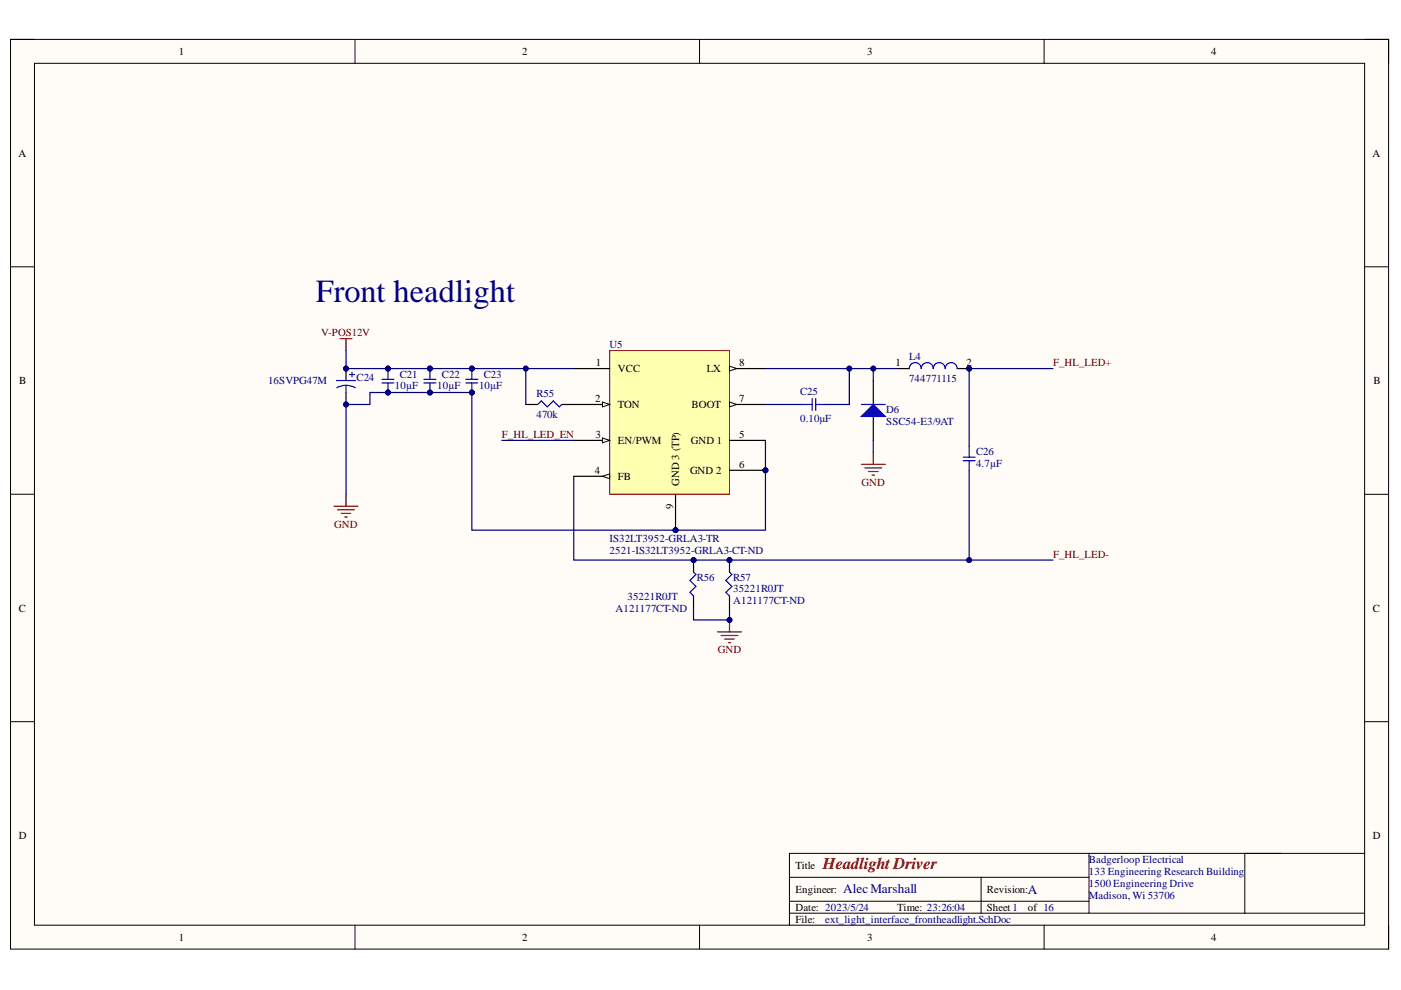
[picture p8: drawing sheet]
<svg xmlns="http://www.w3.org/2000/svg" width="297mm" height="210mm" viewBox="0 0 297 210" stroke-linecap="round" stroke-linejoin="round" font-family="sans-serif">
<defs><g id="words">
<text font-size="6.8" fill="#000080" x="67" y="64">Front headlight</text>
<text font-size="3.5" fill="#800000" x="174.5" y="184.3">Headlight Driver</text>
<g font-size="2.8" fill="#000080">
<text x="178.8" y="189.2">AlecMarshall</text>
<text x="217.9" y="189.5">A</text>
</g>
<g font-size="2.3">
<text x="37.9" y="11.7">1</text>
<text x="110.7" y="11.7">2</text>
<text x="183.9" y="11.7">3</text>
<text x="256.8" y="11.7">4</text>
<text x="3.9" y="33.3">A</text>
<text x="291" y="33.3">A</text>
<text x="126.3" y="77.6">1</text>
<text x="156.7" y="77.6">8</text>
<text x="189.9" y="77.6">1</text>
<text x="204.9" y="77.6">2</text>
<text x="4.1" y="81.4">B</text>
<text x="131" y="78.9">VCC</text>
<text x="149.9" y="78.9">LX</text>
<text x="291.2" y="81.4">B</text>
<text x="126.2" y="85.2">2</text>
<text x="131" y="86.5">TON</text>
<text x="146.6" y="86.5">BOOT</text>
<text x="156.7" y="85.2">7</text>
<text x="126.3" y="92.9">3</text>
<text x="131" y="94.2">EN/PWM</text>
<text x="146.5" y="94.2">GND 1</text>
<text x="156.7" y="92.9">5</text>
<text x="126.1" y="100.5">4</text>
<text x="131" y="101.8">FB</text>
<text x="146.3" y="100.5">GND 2</text>
<text x="156.7" y="99.3">6</text>
<text x="142.8" y="107.9" transform="rotate(-90 142.8 107.9)">9</text>
<text x="144" y="103" transform="rotate(-90 144 103)">GND 3 (TP)</text>
<text x="4" y="129.7">C</text>
<text x="291.1" y="129.7">C</text>
<text x="4" y="177.9">D</text>
<text x="291.1" y="177.9">D</text>
<text x="168.6" y="184.3">Title</text>
<text x="168.6" y="189.3">Engineer:</text>
<text x="209.2" y="189.3">Revision:</text>
<text x="168.6" y="193.1">Date: 2023/5/24</text>
<text x="168.6" y="195.7">File:</text>
<text x="190.2" y="193.1">Time: 23:26:04</text>
<text x="209.2" y="193.1">Sheet1</text>
<text x="217.9" y="193.1">of 16</text>
<text x="37.9" y="199.5">1</text>
<text x="110.7" y="199.5">2</text>
<text x="183.9" y="199.5">3</text>
<text x="256.8" y="199.5">4</text>
</g>
<g font-size="2.3" fill="#800000">
<text x="68.1" y="71.3">V-POS12V</text>
<text x="223.3" y="77.6">F_HL_LED+</text>
<text x="106.4" y="92.9">F_HL_LED_EN</text>
<text x="182.7" y="103.1">GND</text>
<text x="70.9" y="111.9">GND</text>
<text x="223.3" y="118.3">F_HL_LED-</text>
<text x="152.2" y="138.5">GND</text>
</g>
<g font-size="2.3" fill="#000080">
<text x="129.2" y="73.8">U5</text>
<text x="192.7" y="76.4">L4</text>
<text x="56.8" y="81.4">16SVPG47M</text>
<text x="75.6" y="80.7">C24</text>
<text x="83.7" y="82.5">10µF</text>
<text x="84.7" y="80.2">C21</text>
<text x="92.7" y="82.5">10µF</text>
<text x="93.7" y="80.2">C22</text>
<text x="101.6" y="82.5">10µF</text>
<text x="102.6" y="80.2">C23</text>
<text x="169.6" y="83.7">C25</text>
<text x="192.7" y="80.9">744771115</text>
<text x="113.7" y="84.2">R55</text>
<text x="113.7" y="88.5">470k</text>
<text x="169.6" y="89.4">0.10µF</text>
<text x="187.9" y="87.5">D6</text>
<text x="187.9" y="90.1">SSC54-E3/9AT</text>
<text x="206.9" y="96.5">C26</text>
<text x="206.9" y="99">4.7µF</text>
<text x="129.2" y="117.5">2521-IS32LT3952-GRLA3-CT-ND</text>
<text x="129.2" y="115">IS32LT3952-GRLA3-TR</text>
<text x="147.7" y="123.1">R56</text>
<text x="155.4" y="123.1">R57</text>
<text x="155.4" y="125.6">35221R0JT</text>
<text x="130.5" y="129.7">A121177CT-ND</text>
<text x="133" y="127.1">35221R0JT</text>
<text x="155.4" y="128.2">A121177CT-ND</text>
<text x="230.9" y="183">Badgerloop Electrical</text>
<text x="230.9" y="185.5">133 Engineering Research Building</text>
<text x="230.9" y="188.1">1500 Engineering Drive</text>
<text x="230.9" y="190.6">Madison, Wi 53706</text>
<text x="175" y="195.7">ext_light_interface_frontheadlight.SchDoc</text>
</g>
</g></defs>
<path d="M2.2 8.4h292.2v192.8h-292.2z" fill-rule="evenodd" fill="#fffcf8"/>
<path d="M2.2 8.4h292.2v192.8h-292.2z" fill="none" stroke="#000" stroke-width=".21"/>
<path d="M7.3 13.4h282v182.8h-282z" fill-rule="evenodd" fill="#fffcf8"/>
<g fill="none" stroke="#000" stroke-width=".21">
<path d="M2.2 8.3h5.1M7.3 13.4h282v182.8h-282zM75.3 8.3v5.1M148.3 8.3v5.1M221.4 8.4v5M289.3 8.4h5.1v5M2.2 56.6h5.1M289.3 56.6h5.1M2.2 104.8h5.1M289.3 104.8h5.1M2.2 153h5.1M289.3 153h5.1"/>
<path d="M75.3 196.2v5M148.3 196.2v5M167.4 186h63.5M167.4 193.6h121.9M167.4 191.1h63.5M208 186v7.6M221.4 196.2v5M230.9 180.9v12.7M263.9 180.9v12.7M289.3 180.9h-121.9v15.3M294.4 196.2v5"/>
</g>
<path d="M72.1 71.8h2.5M73.4 71.8v2.5M70.8 107.3h5.1M71.6 108.1h3.5M72.3 108.9h2.1M73.1 109.6h.5M73.4 104.8v2.5" fill="none" stroke="#800000" stroke-width=".25"/>
<circle cx="82.3" cy="78.1" r=".51" fill="#000080"/>
<circle cx="82.3" cy="78.1" r=".51" fill="none" stroke="#000080" stroke-width=".21"/>
<circle cx="82.3" cy="83.2" r=".51" fill="#000080"/>
<circle cx="82.3" cy="83.2" r=".51" fill="none" stroke="#000080" stroke-width=".21"/>
<circle cx="82.3" cy="78.1" r=".51" fill="#000080"/>
<circle cx="82.3" cy="78.1" r=".51" fill="none" stroke="#000080" stroke-width=".21"/>
<circle cx="82.3" cy="83.2" r=".51" fill="#000080"/>
<circle cx="82.3" cy="83.2" r=".51" fill="none" stroke="#000080" stroke-width=".21"/>
<path d="M82.3 78.1v2.3M81 81.2h2.5M81 80.4h2.5M82.3 81.2v2" fill="none" stroke="#00f" stroke-width=".25"/>
<circle cx="73.4" cy="78.1" r=".51" fill="#000080"/>
<circle cx="73.4" cy="78.1" r=".51" fill="none" stroke="#000080" stroke-width=".21"/>
<circle cx="73.4" cy="85.8" r=".51" fill="#000080"/>
<circle cx="73.4" cy="85.8" r=".51" fill="none" stroke="#000080" stroke-width=".21"/>
<path d="M73.4 78.1v2.6" fill="none" stroke="#000" stroke-width=".25"/>
<circle cx="73.4" cy="78.1" r=".51" fill="#000080"/>
<circle cx="73.4" cy="78.1" r=".51" fill="none" stroke="#000080" stroke-width=".21"/>
<path d="M73.4 83.2v2.6" fill="none" stroke="#000" stroke-width=".25"/>
<circle cx="73.4" cy="85.8" r=".51" fill="#000080"/>
<circle cx="73.4" cy="85.8" r=".51" fill="none" stroke="#000080" stroke-width=".21"/>
<path d="M74.1 79.4h1M74.6 78.9v1M71.3 80.7h4.1M73.4 81.7l1.2 .2 .7 .3M73.4 81.7l-.9 .1-1.1 .4M73.4 81.7v1.5" fill="none" stroke="#00f" stroke-width=".25"/>
<circle cx="91.1" cy="78.1" r=".51" fill="#000080"/>
<circle cx="91.1" cy="78.1" r=".51" fill="none" stroke="#000080" stroke-width=".21"/>
<circle cx="91.1" cy="83.2" r=".51" fill="#000080"/>
<circle cx="91.1" cy="83.2" r=".51" fill="none" stroke="#000080" stroke-width=".21"/>
<circle cx="91.1" cy="78.1" r=".51" fill="#000080"/>
<circle cx="91.1" cy="78.1" r=".51" fill="none" stroke="#000080" stroke-width=".21"/>
<circle cx="91.1" cy="83.2" r=".51" fill="#000080"/>
<circle cx="91.1" cy="83.2" r=".51" fill="none" stroke="#000080" stroke-width=".21"/>
<path d="M91.2 78.1v2.3M89.9 81.2h2.5M89.9 80.4h2.5M91.2 81.2v2" fill="none" stroke="#00f" stroke-width=".25"/>
<circle cx="100" cy="78.1" r=".51" fill="#000080"/>
<circle cx="100" cy="78.1" r=".51" fill="none" stroke="#000080" stroke-width=".21"/>
<circle cx="100" cy="83.2" r=".51" fill="#000080"/>
<circle cx="100" cy="83.2" r=".51" fill="none" stroke="#000080" stroke-width=".21"/>
<circle cx="100" cy="78.1" r=".51" fill="#000080"/>
<circle cx="100" cy="78.1" r=".51" fill="none" stroke="#000080" stroke-width=".21"/>
<circle cx="100" cy="83.2" r=".51" fill="#000080"/>
<circle cx="100" cy="83.2" r=".51" fill="none" stroke="#000080" stroke-width=".21"/>
<path d="M100 78.1v2.3M98.8 81.2h2.5M98.8 80.4h2.5M100 81.2v2M114 85.8l.8-.8 1.2 1.3 1.3-1.3 1.3 1.3 .5-.5M169.9 85.8h2.3M172.2 84.5v2.5M173 84.5v2.5M173 85.8h2" fill="none" stroke="#00f" stroke-width=".25"/>
<path d="M111.5 85.8h2.5M119.1 85.8h2.5" fill="none" stroke="#000" stroke-width=".25"/>
<circle cx="205.5" cy="78.1" r=".51" fill="#000080"/>
<circle cx="205.5" cy="78.1" r=".51" fill="none" stroke="#000080" stroke-width=".21"/>
<path d="M190.2 78.1h2.6M202.9 78.1h2.6" fill="none" stroke="#000" stroke-width=".25"/>
<circle cx="205.5" cy="78.1" r=".51" fill="#000080"/>
<circle cx="205.5" cy="78.1" r=".51" fill="none" stroke="#000080" stroke-width=".21"/>
<path d="M192.8 78.1a1.27 1.27 0 0 1 1.2-1.2 1.27 1.27 0 0 1 1.3 1.2 1.27 1.27 0 0 1 1.3-1.2 1.27 1.27 0 0 1 1.3 1.2 1.27 1.27 0 0 1 1.2-1.2 1.27 1.27 0 0 1 1.3 1.2 1.27 1.27 0 0 1 1.3-1.2 1.27 1.27 0 0 1 1.2 1.2M204.2 97.7h2.6M204.2 96.9h2.6M205.5 94.6v2.3M205.5 97.7v2" fill="none" stroke="#00f" stroke-width=".25"/>
<path d="M182.6 98.5h5.1M183.4 99.2h3.5M184.1 100h2.1M185.2 95.9v2.6M184.9 100.7h.5M152.1 134h5.1M152.9 134.7h3.5M153.6 135.5h2.1M154.4 136.3h.5M154.7 131.4v2.6" fill="none" stroke="#800000" stroke-width=".25"/>
<circle cx="154.7" cy="131.4" r=".51" fill="#000080"/>
<circle cx="154.7" cy="131.4" r=".51" fill="none" stroke="#000080" stroke-width=".21"/>
<path d="M162.3 93.4v19h-62.3v-29.2h-21.6v2.6h-5v19" fill="none" stroke="#000080" stroke-width=".25"/>
<circle cx="73.4" cy="85.8" r=".51" fill="#000080"/>
<circle cx="73.4" cy="85.8" r=".51" fill="none" stroke="#000080" stroke-width=".21"/>
<circle cx="82.3" cy="83.2" r=".51" fill="#000080"/>
<circle cx="82.3" cy="83.2" r=".51" fill="none" stroke="#000080" stroke-width=".21"/>
<circle cx="91.1" cy="83.2" r=".51" fill="#000080"/>
<circle cx="91.1" cy="83.2" r=".51" fill="none" stroke="#000080" stroke-width=".21"/>
<circle cx="100" cy="83.2" r=".51" fill="#000080"/>
<circle cx="100" cy="83.2" r=".51" fill="none" stroke="#000080" stroke-width=".21"/>
<circle cx="143.2" cy="112.4" r=".51" fill="#000080"/>
<circle cx="143.2" cy="112.4" r=".51" fill="none" stroke="#000080" stroke-width=".21"/>
<circle cx="162.3" cy="99.7" r=".51" fill="#000080"/>
<circle cx="162.3" cy="99.7" r=".51" fill="none" stroke="#000080" stroke-width=".21"/>
<path d="M111.5 78.1v7.7" fill="none" stroke="#000080" stroke-width=".25"/>
<circle cx="111.5" cy="78.1" r=".51" fill="#000080"/>
<circle cx="111.5" cy="78.1" r=".51" fill="none" stroke="#000080" stroke-width=".21"/>
<path d="M162.3 78.1h17.8v7.7h-5.1M106.4 93.4h15.2M162.3 85.8h7.6" fill="none" stroke="#000080" stroke-width=".25"/>
<circle cx="180.1" cy="78.1" r=".51" fill="#000080"/>
<circle cx="180.1" cy="78.1" r=".51" fill="none" stroke="#000080" stroke-width=".21"/>
<path d="M185.2 78.1v2.6" fill="none" stroke="#000080" stroke-width=".25"/>
<circle cx="185.2" cy="78.1" r=".51" fill="#000080"/>
<circle cx="185.2" cy="78.1" r=".51" fill="none" stroke="#000080" stroke-width=".21"/>
<path d="M205.5 99.7v19" fill="none" stroke="#000080" stroke-width=".25"/>
<circle cx="205.5" cy="118.8" r=".51" fill="#000080"/>
<circle cx="205.5" cy="118.8" r=".51" fill="none" stroke="#000080" stroke-width=".21"/>
<path d="M223.3 78.1h-17.8v16.5" fill="none" stroke="#000080" stroke-width=".25"/>
<circle cx="205.5" cy="78.1" r=".51" fill="#000080"/>
<circle cx="205.5" cy="78.1" r=".51" fill="none" stroke="#000080" stroke-width=".21"/>
<path d="M73.4 74.3v3.8h48.2" fill="none" stroke="#000080" stroke-width=".25"/>
<circle cx="73.4" cy="78.1" r=".51" fill="#000080"/>
<circle cx="73.4" cy="78.1" r=".51" fill="none" stroke="#000080" stroke-width=".21"/>
<circle cx="82.3" cy="78.1" r=".51" fill="#000080"/>
<circle cx="82.3" cy="78.1" r=".51" fill="none" stroke="#000080" stroke-width=".21"/>
<circle cx="91.1" cy="78.1" r=".51" fill="#000080"/>
<circle cx="91.1" cy="78.1" r=".51" fill="none" stroke="#000080" stroke-width=".21"/>
<circle cx="100" cy="78.1" r=".51" fill="#000080"/>
<circle cx="100" cy="78.1" r=".51" fill="none" stroke="#000080" stroke-width=".21"/>
<circle cx="111.5" cy="78.1" r=".51" fill="#000080"/>
<circle cx="111.5" cy="78.1" r=".51" fill="none" stroke="#000080" stroke-width=".21"/>
<path d="M121.6 101v17.7h101.7" fill="none" stroke="#000080" stroke-width=".25"/>
<circle cx="147" cy="118.8" r=".51" fill="#000080"/>
<circle cx="147" cy="118.8" r=".51" fill="none" stroke="#000080" stroke-width=".21"/>
<circle cx="154.7" cy="118.8" r=".51" fill="#000080"/>
<circle cx="154.7" cy="118.8" r=".51" fill="none" stroke="#000080" stroke-width=".21"/>
<circle cx="205.5" cy="118.8" r=".51" fill="#000080"/>
<circle cx="205.5" cy="118.8" r=".51" fill="none" stroke="#000080" stroke-width=".21"/>
<path d="M180.1 78.1h10.1" fill="none" stroke="#000080" stroke-width=".25"/>
<circle cx="180.1" cy="78.1" r=".51" fill="#000080"/>
<circle cx="180.1" cy="78.1" r=".51" fill="none" stroke="#000080" stroke-width=".21"/>
<circle cx="185.2" cy="78.1" r=".51" fill="#000080"/>
<circle cx="185.2" cy="78.1" r=".51" fill="none" stroke="#000080" stroke-width=".21"/>
<path d="M147 128.9v2.5h7.7v-2.5" fill="none" stroke="#000080" stroke-width=".25"/>
<circle cx="154.7" cy="131.4" r=".51" fill="#000080"/>
<circle cx="154.7" cy="131.4" r=".51" fill="none" stroke="#000080" stroke-width=".21"/>
<path d="M185.2 80.7v5.1M185.2 88.3v5.1" fill="none" stroke="#000" stroke-width=".25"/>
<path d="M182.6 88.3l2.6-2.5 2.5 2.5z" fill="#00f"/>
<path d="M182.6 88.3l2.6-2.5 2.5 2.5zM182.6 85.8h5.1" fill="none" stroke="#00f" stroke-width=".25"/>
<path d="M185.2 93.4v2.5" fill="none" stroke="#000080" stroke-width=".25"/>
<circle cx="162.3" cy="99.7" r=".51" fill="#000080"/>
<circle cx="162.3" cy="99.7" r=".51" fill="none" stroke="#000080" stroke-width=".21"/>
<circle cx="143.2" cy="112.4" r=".51" fill="#000080"/>
<circle cx="143.2" cy="112.4" r=".51" fill="none" stroke="#000080" stroke-width=".21"/>
<path d="M129.3 74.3h25.4v30.5h-25.4z" fill-rule="evenodd" fill="#ffffb0"/>
<path d="M129.3 74.3h25.4v30.5h-25.4z" fill="none" stroke="#800000" stroke-width=".21"/>
<path d="M121.6 101h7.7" fill="none" stroke="#000" stroke-width=".25"/>
<path d="M127.7 101l1.6-.5v1z" fill="#f8fcff"/>
<path d="M127.7 101l1.6-.5v1z" fill="none" stroke="#000" stroke-width=".21"/>
<path d="M121.6 93.4h7.7" fill="none" stroke="#000" stroke-width=".25"/>
<path d="M127.7 92.9l1.6 .5-1.6 .5z" fill="#f8fcff"/>
<path d="M127.7 92.9l1.6 .5-1.6 .5z" fill="none" stroke="#000" stroke-width=".21"/>
<path d="M121.6 85.8h7.7" fill="none" stroke="#000" stroke-width=".25"/>
<path d="M127.7 85.2l1.6 .6-1.6 .5z" fill="#f8fcff"/>
<path d="M127.7 85.2l1.6 .6-1.6 .5z" fill="none" stroke="#000" stroke-width=".21"/>
<path d="M121.6 78.1h7.7M154.7 78.1h7.6M154.7 93.4h7.6" fill="none" stroke="#000" stroke-width=".25"/>
<path d="M154.7 77.6l1.5 .5-1.5 .6z" fill="#f8fcff"/>
<path d="M154.7 77.6l1.5 .5-1.5 .6z" fill="none" stroke="#000" stroke-width=".21"/>
<path d="M154.7 85.8h7.6" fill="none" stroke="#000" stroke-width=".25"/>
<path d="M154.7 85.2l1.5 .6-1.5 .5z" fill="#f8fcff"/>
<path d="M154.7 85.2l1.5 .6-1.5 .5z" fill="none" stroke="#000" stroke-width=".21"/>
<path d="M154.7 99.7h7.6" fill="none" stroke="#000" stroke-width=".25"/>
<circle cx="162.3" cy="99.7" r=".51" fill="#000080"/>
<circle cx="162.3" cy="99.7" r=".51" fill="none" stroke="#000080" stroke-width=".21"/>
<path d="M143.2 104.8v7.6" fill="none" stroke="#000" stroke-width=".25"/>
<circle cx="143.2" cy="112.4" r=".51" fill="#000080"/>
<circle cx="143.2" cy="112.4" r=".51" fill="none" stroke="#000080" stroke-width=".21"/>
<circle cx="154.7" cy="118.8" r=".51" fill="#000080"/>
<circle cx="154.7" cy="118.8" r=".51" fill="none" stroke="#000080" stroke-width=".21"/>
<path d="M154.7 118.7v2.6" fill="none" stroke="#000" stroke-width=".25"/>
<circle cx="154.7" cy="118.8" r=".51" fill="#000080"/>
<circle cx="154.7" cy="118.8" r=".51" fill="none" stroke="#000080" stroke-width=".21"/>
<path d="M154.7 126.4v2.5" fill="none" stroke="#000" stroke-width=".25"/>
<path d="M154.7 121.3l.5 .5-1.3 1.3 1.3 1.2-1.3 1.3 .8 .8" fill="none" stroke="#00f" stroke-width=".25"/>
<circle cx="147" cy="118.8" r=".51" fill="#000080"/>
<circle cx="147" cy="118.8" r=".51" fill="none" stroke="#000080" stroke-width=".21"/>
<path d="M147 118.7v2.6" fill="none" stroke="#000" stroke-width=".25"/>
<circle cx="147" cy="118.8" r=".51" fill="#000080"/>
<circle cx="147" cy="118.8" r=".51" fill="none" stroke="#000080" stroke-width=".21"/>
<path d="M147 126.4v2.5" fill="none" stroke="#000" stroke-width=".25"/>
<path d="M147 121.3l.6 .5-1.3 1.3 1.3 1.2-1.3 1.3 .7 .8" fill="none" stroke="#00f" stroke-width=".25"/>
<use href="#words"/>
</svg>
